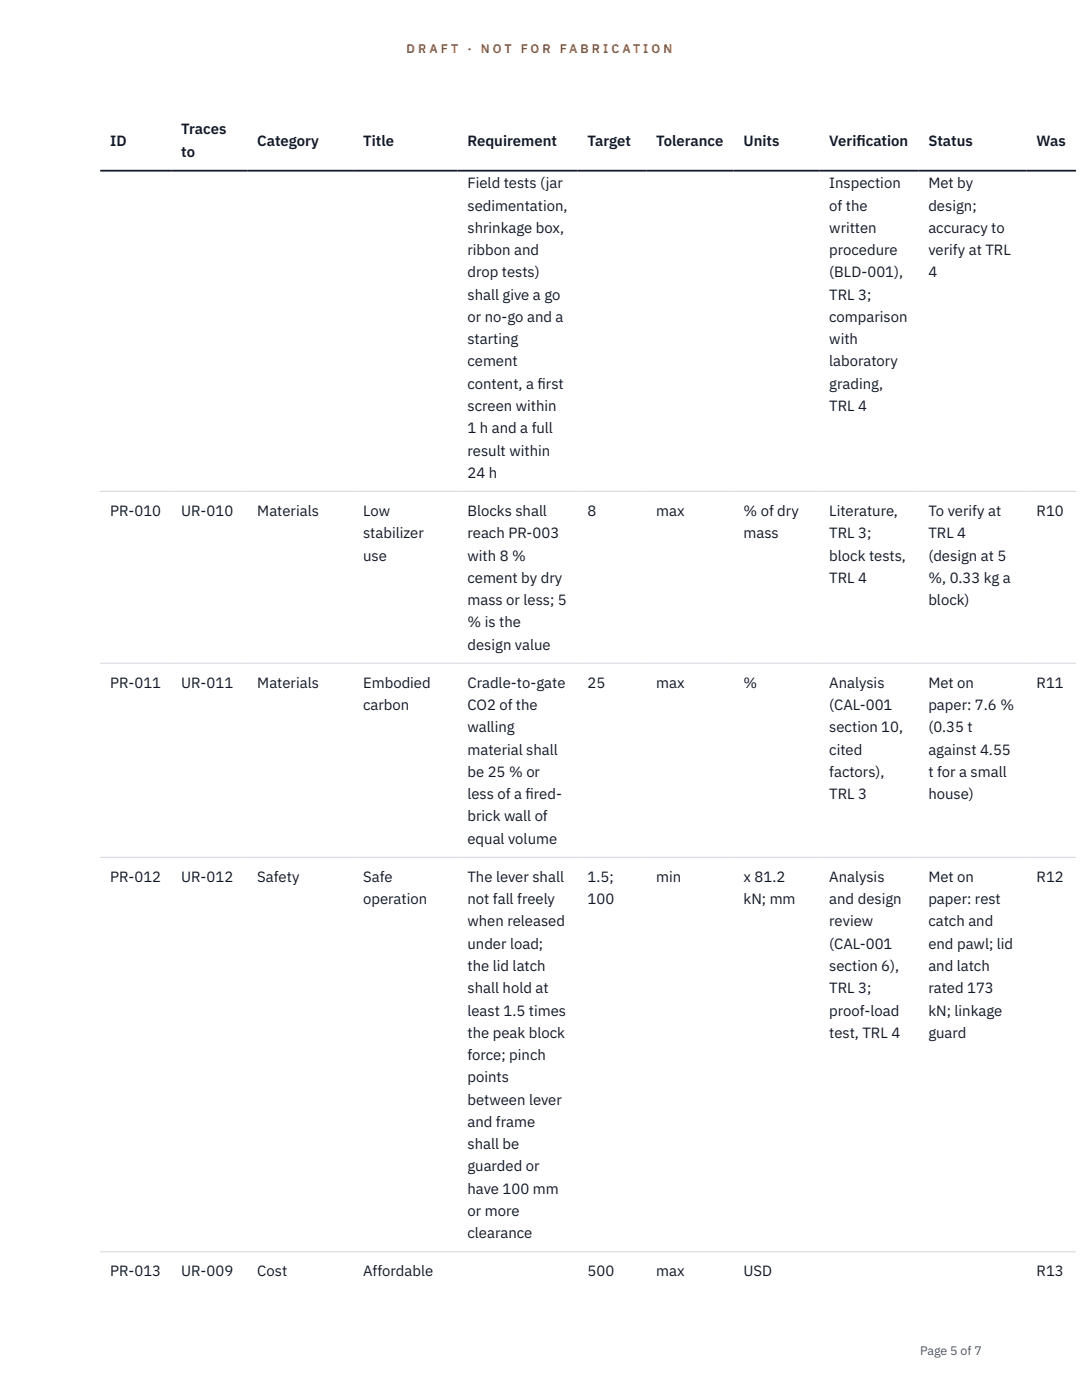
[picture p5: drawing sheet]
<svg xmlns="http://www.w3.org/2000/svg" width="216mm" height="279mm" viewBox="0 0 216 279" stroke-linecap="round" stroke-linejoin="round" font-family="sans-serif">
<defs><g id="words">
<g font-size="3" fill="#111827">
<text x="22" y="29.1">ID</text>
<text x="36.2" y="26.8">Traces</text>
<text x="51.3" y="29.1">Category</text>
<text x="72.5" y="29.1">Title</text>
<text x="93.3" y="29.1">Requirement</text>
<text x="117.3" y="29.1">Target</text>
<text x="131" y="29.1">Tolerance</text>
<text x="148.4" y="29.1">Units</text>
<text x="165.5" y="29.1">Verif</text>
<text x="170.9" y="29.1">ication</text>
<text x="185.2" y="29.1">Status</text>
<text x="206.8" y="29.1">Was</text>
<text x="36.2" y="31.3">to</text>
<text x="93.3" y="37.6">Field tests (jar</text>
<text x="165.5" y="37.6">Inspection</text>
<text x="185.2" y="37.6">Met by</text>
<text x="93.3" y="42">sedimentation,</text>
<text x="93.3" y="46.5">shrinkage box,</text>
<text x="165.5" y="42">of the</text>
<text x="165.5" y="46.5">written</text>
<text x="185.2" y="42">design;</text>
<text x="185.2" y="46.5">accuracy to</text>
<text x="93.3" y="50.9">ribbon and</text>
<text x="165.5" y="50.9">procedure</text>
<text x="185.2" y="50.9">verify at TRL</text>
<text x="93.3" y="55.4">drop tests)</text>
<text x="93.3" y="59.8">shall give a go</text>
<text x="165.5" y="55.4">(BLD-001),</text>
<text x="165.5" y="59.8">TRL 3;</text>
<text x="185.2" y="55.4">4</text>
<text x="93.3" y="64.2">or no-go and a</text>
<text x="165.5" y="64.2">comparison</text>
<text x="93.3" y="68.7">starting</text>
<text x="165.5" y="68.7">with</text>
<text x="93.3" y="73.1">cement</text>
<text x="93.3" y="77.6">content, a f</text>
<text x="107.3" y="77.6">irst</text>
<text x="165.5" y="73.1">laboratory</text>
<text x="165.5" y="77.6">grading,</text>
<text x="93.3" y="82">screen within</text>
<text x="165.5" y="82">TRL 4</text>
<text x="93.3" y="86.5">1 h and a full</text>
<text x="93.3" y="90.9">result within</text>
<text x="93.3" y="95.4">24 h</text>
<text x="22" y="103">PR-010</text>
<text x="36.2" y="103">UR-010</text>
<text x="51.3" y="103">Materials</text>
<text x="72.5" y="103">Low</text>
<text x="72.5" y="107.4">stabilizer</text>
<text x="93.3" y="103">Blocks shall</text>
<text x="93.3" y="107.4">reach PR-003</text>
<text x="117.3" y="103">8</text>
<text x="131" y="103">max</text>
<text x="148.4" y="103">% of dry</text>
<text x="148.4" y="107.4">mass</text>
<text x="165.5" y="103">Literature,</text>
<text x="165.5" y="107.4">TRL 3;</text>
<text x="185.2" y="103">To verify at</text>
<text x="185.2" y="107.4">TRL 4</text>
<text x="206.8" y="103">R10</text>
<text x="72.5" y="111.9">use</text>
<text x="93.3" y="111.9">with 8 %</text>
<text x="165.5" y="111.9">block tests,</text>
<text x="185.2" y="111.9">(design at 5</text>
<text x="93.3" y="116.3">cement by dry</text>
<text x="165.5" y="116.3">TRL 4</text>
<text x="185.2" y="116.3">%, 0.33 kg a</text>
<text x="93.3" y="120.8">mass or less; 5</text>
<text x="93.3" y="125.2">% is the</text>
<text x="185.2" y="120.8">block)</text>
<text x="93.3" y="129.7">design value</text>
<text x="22" y="137.3">PR-011</text>
<text x="36.2" y="137.3">UR-011</text>
<text x="51.3" y="137.3">Materials</text>
<text x="72.5" y="137.3">Embodied</text>
<text x="93.3" y="137.3">Cradle-to-gate</text>
<text x="117.3" y="137.3">25</text>
<text x="131" y="137.3">max</text>
<text x="148.4" y="137.3">%</text>
<text x="165.5" y="137.3">Analysis</text>
<text x="185.2" y="137.3">Met on</text>
<text x="206.8" y="137.3">R11</text>
<text x="72.5" y="141.7">carbon</text>
<text x="93.3" y="141.7">CO2 of the</text>
<text x="165.5" y="141.7">(CAL-001</text>
<text x="185.2" y="141.7">paper: 7.6 %</text>
<text x="93.3" y="146.2">walling</text>
<text x="165.5" y="146.2">section 10,</text>
<text x="185.2" y="146.2">(0.35 t</text>
<text x="93.3" y="150.6">material shall</text>
<text x="93.3" y="155.1">be 25 % or</text>
<text x="165.5" y="150.6">cited</text>
<text x="165.5" y="155.1">factors),</text>
<text x="185.2" y="150.6">against 4.55</text>
<text x="185.2" y="155.1">t for a small</text>
<text x="93.3" y="159.5">less of a f</text>
<text x="104.9" y="159.5">ired-</text>
<text x="165.5" y="159.5">TRL 3</text>
<text x="185.2" y="159.5">house)</text>
<text x="93.3" y="163.9">brick wall of</text>
<text x="93.3" y="168.4">equal volume</text>
<text x="22" y="176">PR-012</text>
<text x="36.2" y="176">UR-012</text>
<text x="51.3" y="176">Safety</text>
<text x="72.5" y="176">Safe</text>
<text x="93.3" y="176">The lever shall</text>
<text x="117.3" y="176">1.5;</text>
<text x="131" y="176">min</text>
<text x="148.4" y="176">x 81.2</text>
<text x="165.5" y="176">Analysis</text>
<text x="185.2" y="176">Met on</text>
<text x="206.8" y="176">R12</text>
<text x="72.5" y="180.5">operation</text>
<text x="93.3" y="180.5">not fall freely</text>
<text x="93.3" y="184.9">when released</text>
<text x="117.3" y="180.5">100</text>
<text x="148.4" y="180.5">kN; mm</text>
<text x="165.5" y="180.5">and design</text>
<text x="165.5" y="184.9">review</text>
<text x="185.2" y="180.5">paper: rest</text>
<text x="185.2" y="184.9">catch and</text>
<text x="93.3" y="189.3">under load;</text>
<text x="165.5" y="189.3">(CAL-001</text>
<text x="185.2" y="189.3">end pawl; lid</text>
<text x="93.3" y="193.8">the lid latch</text>
<text x="165.5" y="193.8">section 6),</text>
<text x="185.2" y="193.8">and latch</text>
<text x="93.3" y="198.2">shall hold at</text>
<text x="93.3" y="202.7">least 1.5 times</text>
<text x="165.5" y="198.2">TRL 3;</text>
<text x="165.5" y="202.7">proof-load</text>
<text x="185.2" y="198.2">rated 173</text>
<text x="185.2" y="202.7">kN; linkage</text>
<text x="93.3" y="207.1">the peak block</text>
<text x="165.5" y="207.1">test, TRL 4</text>
<text x="185.2" y="207.1">guard</text>
<text x="93.3" y="211.6">force; pinch</text>
<text x="93.3" y="216">points</text>
<text x="93.3" y="220.5">between lever</text>
<text x="93.3" y="224.9">and frame</text>
<text x="93.3" y="229.4">shall be</text>
<text x="93.3" y="233.8">guarded or</text>
<text x="93.3" y="238.2">have 100 mm</text>
<text x="93.3" y="242.7">or more</text>
<text x="93.3" y="247.1">clearance</text>
<text x="22" y="254.8">PR-013</text>
<text x="36.2" y="254.8">UR-009</text>
<text x="51.3" y="254.8">Cost</text>
<text x="72.5" y="254.8">Affordable</text>
<text x="117.3" y="254.8">500</text>
<text x="131" y="254.8">max</text>
<text x="148.4" y="254.8">USD</text>
<text x="206.8" y="254.8">R13</text>
</g>
<g font-size="2.5" fill="#b45309">
<text x="81.1" y="10.5">D R A F T</text>
<text x="93.3" y="10.5">·</text>
<text x="95.9" y="10.5">N O T</text>
<text x="103.9" y="10.5">F O R</text>
<text x="111.7" y="10.5">F A B R I C A T I O N</text>
</g>
<text font-size="2.5" fill="#4b5563" x="183.6" y="270.3">Page 5 of 7</text>
</g></defs>
<path d="M20 98.1h194.7M20 132.4h194.7M20 171.1h194.7M20 249.8h194.7" fill="none" stroke="#d1d5db" stroke-width=".2"/>
<path d="M20 34.1h194.7" fill="none" stroke="#111827" stroke-width=".35"/>
<use href="#words"/>
</svg>
